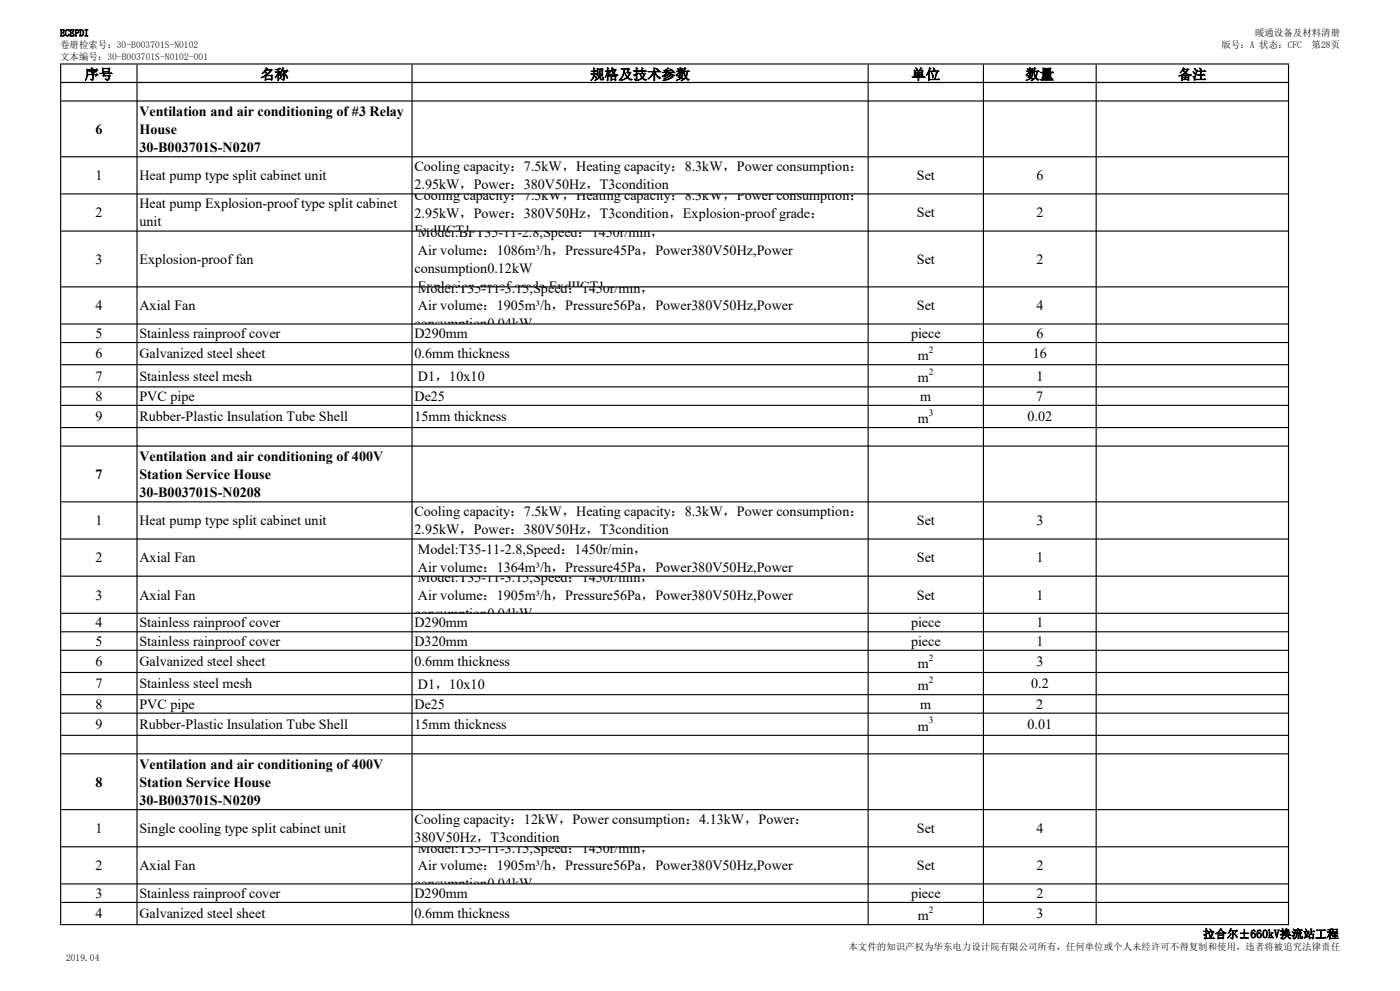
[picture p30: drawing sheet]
<svg xmlns="http://www.w3.org/2000/svg" width="420mm" height="297mm" viewBox="0 0 420 297" stroke-linecap="round" stroke-linejoin="round" font-family="sans-serif">
<defs><g id="words">
<g font-size="4.2">
<text x="25.4" y="23.7">序号</text>
<text x="78.1" y="23.7">名称</text>
<text x="177.1" y="23.7">规格及技术参数</text>
<text x="273.5" y="23.7">单位</text>
<text x="307.7" y="23.7">数量</text>
<text x="353.4" y="23.7">备注</text>
<text x="41.8" y="34.8">Ventilation and air conditioning of #3 Relay</text>
<text x="28.6" y="40.2">6</text>
<text x="41.8" y="40.3">House</text>
<text x="41.8" y="45.6">30-B003701S-N0207</text>
<text x="124.3" y="51.4">Cooling capacity：7.5kW，Heating capacity：8.3kW，Power consumption：</text>
<text x="28.6" y="54">1</text>
<text x="41.8" y="54">Heat pump type split cabinet unit</text>
<text x="124.3" y="56.7">2.95kW，Power：380V50Hz，T3condition</text>
<text x="124.3" y="59.9">Cooling capacity：7.5kW，Heating capacity：8.3kW，Power consumption：</text>
<text x="275" y="54">Set</text>
<text x="310.9" y="54">6</text>
<text x="28.6" y="65.2">2</text>
<text x="41.8" y="62.5">Heat pump Explosion-proof type split cabinet</text>
<text x="124.3" y="65.2">2.95kW，Power：380V50Hz，T3condition，Explosion-proof grade：</text>
<text x="275" y="65.2">Set</text>
<text x="310.9" y="65.2">2</text>
<text x="41.8" y="67.8">unit</text>
<text x="124.3" y="70.5">ExdIICT1</text>
<text x="125.4" y="71.1">Model:BFT35-11-2.8,Speed：1450r/min，</text>
<text x="125.4" y="76.5">Air volume：1086m³/h，Pressure45Pa，Power380V50Hz,Power</text>
<text x="28.6" y="79.1">3</text>
<text x="41.8" y="79.1">Explosion-proof fan</text>
<text x="124.3" y="81.8">consumption0.12kW</text>
<text x="275" y="79.1">Set</text>
<text x="310.9" y="79.1">2</text>
<text x="125.4" y="87.1">Explosion-proof grade ExdIICT1</text>
<text x="125.4" y="87.7">Model:T35-11-3.15,Speed：1450r/min，</text>
<text x="28.6" y="93">4</text>
<text x="41.8" y="93">Axial Fan</text>
<text x="125.4" y="93">Air volume：1905m³/h，Pressure56Pa，Power380V50Hz,Power</text>
<text x="275" y="93">Set</text>
<text x="310.9" y="93">4</text>
<text x="28.6" y="101.3">5</text>
<text x="41.8" y="101.3">Stainless rainproof cover</text>
<text x="124.3" y="98.4">consumption0.04kW</text>
<text x="124.3" y="101.3">D290mm</text>
<text x="273.3" y="101.3">piece</text>
<text x="310.9" y="101.3">6</text>
<text x="28.6" y="107.4">6</text>
<text x="41.8" y="107.4">Galvanized steel sheet</text>
<text x="124.3" y="107.4">0.6mm thickness</text>
<text x="275.4" y="107.9">m</text>
<text x="309.8" y="107.4">16</text>
<text x="28.6" y="114.1">7</text>
<text x="41.8" y="114.1">Stainless steel mesh</text>
<text x="125.4" y="114.2">D1，10x10</text>
<text x="275.4" y="114.5">m</text>
<text x="310.9" y="114.1">1</text>
<text x="28.6" y="120.2">8</text>
<text x="41.8" y="120.2">PVC pipe</text>
<text x="124.3" y="120.2">De25</text>
<text x="276.1" y="120.2">m</text>
<text x="310.9" y="120.2">7</text>
<text x="28.6" y="126.3">9</text>
<text x="41.8" y="126.3">Rubber-Plastic Insulation Tube Shell</text>
<text x="124.3" y="126.3">15mm thickness</text>
<text x="275.4" y="126.7">m</text>
<text x="308.3" y="126.3">0.02</text>
<text x="28.6" y="143.6">7</text>
<text x="41.8" y="138.2">Ventilation and air conditioning of 400V</text>
<text x="41.8" y="143.7">Station Service House</text>
<text x="41.8" y="149">30-B003701S-N0208</text>
<text x="124.3" y="154.8">Cooling capacity：7.5kW，Heating capacity：8.3kW，Power consumption：</text>
<text x="28.6" y="157.4">1</text>
<text x="41.8" y="157.4">Heat pump type split cabinet unit</text>
<text x="124.3" y="160.1">2.95kW，Power：380V50Hz，T3condition</text>
<text x="275" y="157.4">Set</text>
<text x="310.9" y="157.4">3</text>
<text x="125.4" y="165.9">Model:T35-11-2.8,Speed：1450r/min，</text>
<text x="28.6" y="168.6">2</text>
<text x="41.8" y="168.6">Axial Fan</text>
<text x="125.4" y="171.5">Air volume：1364m³/h，Pressure45Pa，Power380V50Hz,Power</text>
<text x="275" y="168.6">Set</text>
<text x="310.9" y="168.6">1</text>
<text x="28.6" y="179.7">3</text>
<text x="41.8" y="179.7">Axial Fan</text>
<text x="125.4" y="174.4">Model:T35-11-3.15,Speed：1450r/min，</text>
<text x="125.4" y="179.7">Air volume：1905m³/h，Pressure56Pa，Power380V50Hz,Power</text>
<text x="275" y="179.7">Set</text>
<text x="310.9" y="179.7">1</text>
<text x="124.3" y="185.1">consumption0.04kW</text>
<text x="28.6" y="188">4</text>
<text x="41.8" y="188">Stainless rainproof cover</text>
<text x="124.3" y="188">D290mm</text>
<text x="273.3" y="188">piece</text>
<text x="310.9" y="188">1</text>
<text x="28.6" y="193.6">5</text>
<text x="41.8" y="193.6">Stainless rainproof cover</text>
<text x="124.3" y="193.6">D320mm</text>
<text x="273.3" y="193.6">piece</text>
<text x="310.9" y="193.6">1</text>
<text x="28.6" y="199.7">6</text>
<text x="41.8" y="199.7">Galvanized steel sheet</text>
<text x="124.3" y="199.7">0.6mm thickness</text>
<text x="275.4" y="200.1">m</text>
<text x="310.9" y="199.7">3</text>
<text x="28.6" y="206.3">7</text>
<text x="41.8" y="206.3">Stainless steel mesh</text>
<text x="125.4" y="206.5">D1，10x10</text>
<text x="275.4" y="206.8">m</text>
<text x="309.3" y="206.3">0.2</text>
<text x="28.6" y="212.4">8</text>
<text x="41.8" y="212.4">PVC pipe</text>
<text x="124.3" y="212.4">De25</text>
<text x="276.1" y="212.4">m</text>
<text x="310.9" y="212.4">2</text>
<text x="28.6" y="218.5">9</text>
<text x="41.8" y="218.5">Rubber-Plastic Insulation Tube Shell</text>
<text x="124.3" y="218.5">15mm thickness</text>
<text x="275.4" y="218.9">m</text>
<text x="308.3" y="218.5">0.01</text>
<text x="41.8" y="230.4">Ventilation and air conditioning of 400V</text>
<text x="28.6" y="235.8">8</text>
<text x="41.8" y="235.9">Station Service House</text>
<text x="41.8" y="241.3">30-B003701S-N0209</text>
<text x="28.6" y="249.7">1</text>
<text x="41.8" y="249.7">Single cooling type split cabinet unit</text>
<text x="124.3" y="247">Cooling capacity：12kW，Power consumption：4.13kW，Power：</text>
<text x="275" y="249.7">Set</text>
<text x="310.9" y="249.7">4</text>
<text x="124.3" y="252.3">380V50Hz，T3condition</text>
<text x="125.4" y="255.5">Model:T35-11-3.15,Speed：1450r/min，</text>
<text x="28.6" y="260.8">2</text>
<text x="41.8" y="260.8">Axial Fan</text>
<text x="125.4" y="260.9">Air volume：1905m³/h，Pressure56Pa，Power380V50Hz,Power</text>
<text x="275" y="260.8">Set</text>
<text x="310.9" y="260.8">2</text>
<text x="28.6" y="269.2">3</text>
<text x="41.8" y="269.2">Stainless rainproof cover</text>
<text x="124.3" y="266.2">consumption0.04kW</text>
<text x="124.3" y="269.2">D290mm</text>
<text x="273.3" y="269.2">piece</text>
<text x="310.9" y="269.2">2</text>
<text x="28.6" y="275.3">4</text>
<text x="41.8" y="275.3">Galvanized steel sheet</text>
<text x="124.3" y="275.3">0.6mm thickness</text>
<text x="275.4" y="275.7">m</text>
<text x="310.9" y="275.3">3</text>
</g>
<text font-size="3.5" x="360.9" y="281.1">拉合尔±660kV换流站工程</text>
<g font-size="2.8">
<text x="18" y="10.8">ECEPDI</text>
<text x="376.5" y="10.8">暖通设备及材料清册</text>
<text x="18" y="14.4">卷册检索号：30-B003701S-N0102</text>
<text x="18" y="17.9">文本编号：30-B003701S-N0102-001</text>
<text x="366.4" y="14.4">版号：A 状态：CFC</text>
<text x="393.5" y="14.4">第28页</text>
<text x="278.7" y="105.7">2</text>
<text x="278.7" y="112.4">2</text>
<text x="278.7" y="124.6">3</text>
<text x="278.7" y="198">2</text>
<text x="278.7" y="204.6">2</text>
<text x="278.7" y="216.8">3</text>
<text x="278.7" y="273.6">2</text>
<text x="254.6" y="284.8">本文件的知识产权为华东电力设计院有限公司所有，任何单位或个人未经许可不得复制和使用，违者将被追究法律责任</text>
<text x="19.8" y="288">2019.04</text>
</g>
</g></defs>
<g fill="#000">
<path d="M18 19h.4v5.9h-.4zM40.9 19.3h.4v5.6h-.4zM123.4 19.3h.4v5.6h-.4zM260.3 19.3h.3v5.6h-.3zM294.9 19.3h.3v5.6h-.3zM328.7 19.3h.3v5.6h-.3zM386.4 19.3h.3v5.6h-.3z" fill-rule="evenodd"/>
<path d="M18.4 19h368.3v.3h-368.3zM18.4 24.6h368.3v.3h-368.3z" fill-rule="evenodd"/>
<path d="M18 24.6h.4v252.7h-.4zM40.9 24.9h.4v252.4h-.4zM123.4 24.9h.4v252.4h-.4zM260.3 24.9h.3v252.4h-.3zM294.9 24.9h.3v252.4h-.3zM328.7 24.9h.3v252.4h-.3zM386.4 24.9h.3v252.4h-.3z" fill-rule="evenodd"/>
<path d="M18.4 24.6h368.3v.3h-368.3zM18.4 30.1h368.3v.3h-368.3zM18.4 46.8h368.3v.4h-368.3zM18.4 58h368.3v.3h-368.3zM18.4 69.1h368.3v.3h-368.3zM18.4 85.8h368.3v.3h-368.3zM18.4 96.9h368.3v.4h-368.3zM18.4 102.5h368.3v.3h-368.3zM18.4 109.1h368.3v.4h-368.3zM18.4 115.8h368.3v.3h-368.3zM18.4 121.3h368.3v.4h-368.3zM18.4 128h368.3v.3h-368.3zM18.4 133.5h368.3v.4h-368.3zM18.4 150.2h368.3v.4h-368.3zM18.4 161.4h368.3v.3h-368.3zM18.4 172.5h368.3v.3h-368.3zM18.4 183.6h368.3v.4h-368.3zM18.4 189.2h368.3v.3h-368.3zM18.4 194.7h368.3v.4h-368.3zM18.4 201.4h368.3v.3h-368.3zM18.4 208h368.3v.4h-368.3zM18.4 213.6h368.3v.3h-368.3zM18.4 220.2h368.3v.4h-368.3zM18.4 225.8h368.3v.3h-368.3zM18.4 242.5h368.3v.3h-368.3zM18.4 253.6h368.3v.4h-368.3zM18.4 264.8h368.3v.3h-368.3zM18.4 270.3h368.3v.3h-368.3zM18.4 276.9h368.3v.4h-368.3z" fill-rule="evenodd"/>
</g>
<use href="#words"/>
</svg>
